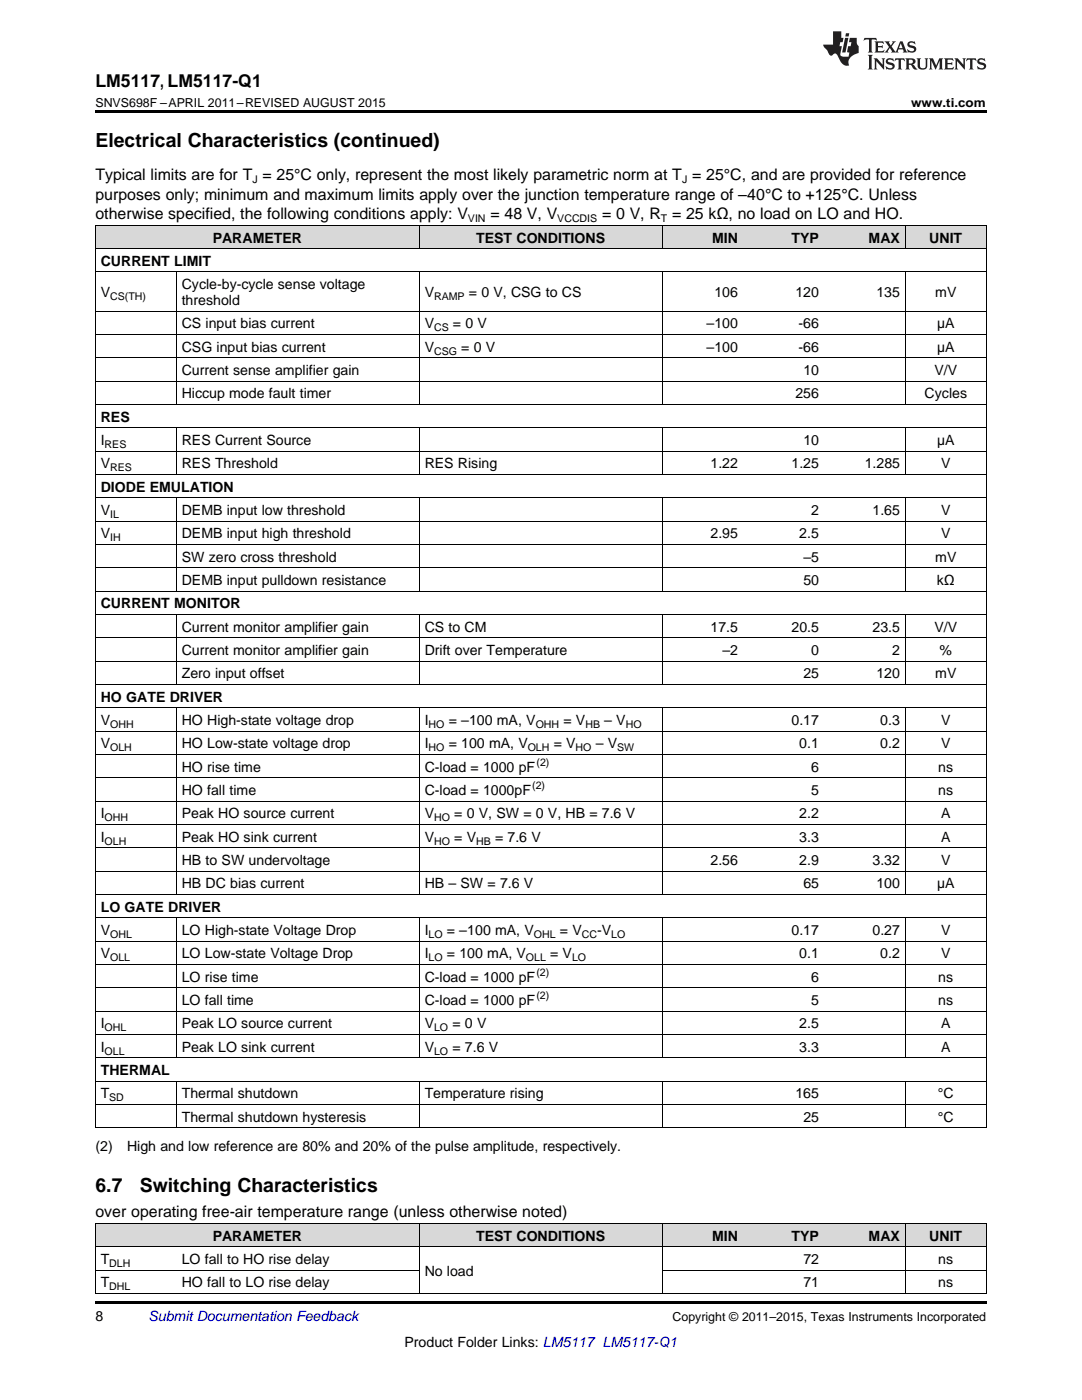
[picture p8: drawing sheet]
<svg xmlns="http://www.w3.org/2000/svg" width="216mm" height="279mm" viewBox="0 0 216 279" stroke-linecap="round" stroke-linejoin="round" font-family="sans-serif">
<defs><g id="words">
<g font-size="3.9">
<text x="19" y="29.3">Electrical Characteristics (continued)</text>
<text x="19" y="237.8">6.7</text>
<text x="27.9" y="237.8">Switching Characteristics</text>
</g>
<text font-size="3.5" x="19" y="17.3">LM5117, LM5117-Q1</text>
<g font-size="3.2">
<text x="19" y="36">Typical limits are for T = 25°C only, represent the most likely parametric norm at T = 25°C, and are provided for reference</text>
<text x="19" y="39.9">purposes only; minimum and maximum limits apply over the junction temperature range of –40°C to +125°C. Unless</text>
<text x="19" y="43.7">otherwise specified, the following conditions apply: V</text>
<text x="97.9" y="43.7">= 48 V, V</text>
<text x="120.1" y="43.7">= 0 V, R = 25 kΩ, no load on LO and HO.</text>
<text x="19" y="243">over operating free-air temperature range (unless otherwise noted)</text>
</g>
<g font-size="2.8">
<text x="20.1" y="53.1">CURRENT LIMIT</text>
<text x="42.4" y="48.4">PARAMETER</text>
<text x="95" y="48.4">TEST CONDITIONS</text>
<text x="142.1" y="48.4">MIN</text>
<text x="157.9" y="48.4">TYP</text>
<text x="173.3" y="48.4">MAX</text>
<text x="185.4" y="48.4">UNIT</text>
<text x="20.1" y="59.3">V</text>
<text x="36.3" y="57.7">Cycle-by-cycle sense voltage</text>
<text x="84.7" y="59.3">V</text>
<text x="93.6" y="59.3">= 0 V, CSG to CS</text>
<text x="142.6" y="59.3">106</text>
<text x="158.7" y="59.3">120</text>
<text x="174.9" y="59.3">135</text>
<text x="186.6" y="59.3">mV</text>
<text x="36.3" y="60.9">threshold</text>
<text x="36.3" y="65.5">CS input bias current</text>
<text x="84.7" y="65.5">V</text>
<text x="90.4" y="65.5">= 0 V</text>
<text x="141" y="65.5">–100</text>
<text x="159.3" y="65.5">-66</text>
<text x="187" y="65.5">µA</text>
<text x="36.3" y="70.2">CSG input bias current</text>
<text x="84.7" y="70.2">V</text>
<text x="92" y="70.2">= 0 V</text>
<text x="141" y="70.2">–100</text>
<text x="159.3" y="70.2">-66</text>
<text x="187" y="70.2">µA</text>
<text x="36.3" y="74.9">Current sense amplifier gain</text>
<text x="160.3" y="74.9">10</text>
<text x="186.4" y="74.9">V/V</text>
<text x="36.3" y="79.5">Hiccup mode fault timer</text>
<text x="158.7" y="79.5">256</text>
<text x="184.5" y="79.5">Cycles</text>
<text x="20.1" y="84.2">RES</text>
<text x="20.1" y="88.8">I</text>
<text x="36.3" y="88.8">RES Current Source</text>
<text x="160.3" y="88.8">10</text>
<text x="187" y="88.8">µA</text>
<text x="20.1" y="93.5">V</text>
<text x="36.3" y="93.5">RES Threshold</text>
<text x="84.7" y="93.5">RES Rising</text>
<text x="141.8" y="93.5">1.22</text>
<text x="157.9" y="93.5">1.25</text>
<text x="172.5" y="93.5">1.285</text>
<text x="187.8" y="93.5">V</text>
<text x="20.1" y="98.1">DIODE EMULATION</text>
<text x="20.1" y="102.8">V</text>
<text x="20.1" y="107.5">V</text>
<text x="36.3" y="102.8">DEMB input low threshold</text>
<text x="36.3" y="107.5">DEMB input high threshold</text>
<text x="141.8" y="107.5">2.95</text>
<text x="159.5" y="107.5">2.5</text>
<text x="161.9" y="102.8">2</text>
<text x="174.1" y="102.8">1.65</text>
<text x="187.8" y="102.8">V</text>
<text x="187.8" y="107.5">V</text>
<text x="36.3" y="112.1">SW zero cross threshold</text>
<text x="160.3" y="112.1">–5</text>
<text x="186.6" y="112.1">mV</text>
<text x="36.3" y="116.8">DEMB input pulldown resistance</text>
<text x="160.3" y="116.8">50</text>
<text x="186.9" y="116.8">kΩ</text>
<text x="20.1" y="121.4">CURRENT MONITOR</text>
<text x="36.3" y="126.1">Current monitor amplifier gain</text>
<text x="36.3" y="130.7">Current monitor amplifier gain</text>
<text x="84.7" y="126.1">CS to CM</text>
<text x="84.7" y="130.7">Drift over Temperature</text>
<text x="141.8" y="126.1">17.5</text>
<text x="144.1" y="130.7">–2</text>
<text x="157.9" y="126.1">20.5</text>
<text x="161.9" y="130.7">0</text>
<text x="174.1" y="126.1">23.5</text>
<text x="178" y="130.7">2</text>
<text x="186.4" y="126.1">V/V</text>
<text x="187.5" y="130.7">%</text>
<text x="36.3" y="135.4">Zero input offset</text>
<text x="160.3" y="135.4">25</text>
<text x="174.9" y="135.4">120</text>
<text x="186.6" y="135.4">mV</text>
<text x="20.1" y="140.1">HO GATE DRIVER</text>
<text x="20.1" y="144.7">V</text>
<text x="20.1" y="149.4">V</text>
<text x="36.3" y="144.7">HO High-state voltage drop</text>
<text x="36.3" y="149.4">HO Low-state voltage drop</text>
<text x="84.7" y="144.7">I</text>
<text x="84.7" y="149.4">I</text>
<text x="89.5" y="144.7">= –100 mA, V</text>
<text x="89.5" y="149.4">= 100 mA, V</text>
<text x="110.5" y="149.4">= V</text>
<text x="112.4" y="144.7">= V</text>
<text x="118.9" y="149.4">– V</text>
<text x="120.6" y="144.7">– V</text>
<text x="157.9" y="144.7">0.17</text>
<text x="159.5" y="149.4">0.1</text>
<text x="175.6" y="144.7">0.3</text>
<text x="175.6" y="149.4">0.2</text>
<text x="187.8" y="144.7">V</text>
<text x="187.8" y="149.4">V</text>
<text x="36.3" y="154">HO rise time</text>
<text x="84.7" y="154">C-load = 1000 pF</text>
<text x="161.9" y="154">6</text>
<text x="187.2" y="154">ns</text>
<text x="36.3" y="158.7">HO fall time</text>
<text x="84.7" y="158.7">C-load = 1000pF</text>
<text x="161.9" y="158.7">5</text>
<text x="187.2" y="158.7">ns</text>
<text x="20.1" y="163.3">I</text>
<text x="20.1" y="168">I</text>
<text x="36.3" y="163.3">Peak HO source current</text>
<text x="36.3" y="168">Peak HO sink current</text>
<text x="84.7" y="163.3">V</text>
<text x="84.7" y="168">V</text>
<text x="90.6" y="163.3">= 0 V, SW = 0 V, HB = 7.6 V</text>
<text x="90.6" y="168">= V</text>
<text x="98.8" y="168">= 7.6 V</text>
<text x="159.5" y="163.3">2.2</text>
<text x="159.5" y="168">3.3</text>
<text x="187.8" y="163.3">A</text>
<text x="187.8" y="168">A</text>
<text x="36.3" y="172.6">HB to SW undervoltage</text>
<text x="141.8" y="172.6">2.56</text>
<text x="159.5" y="172.6">2.9</text>
<text x="174.1" y="172.6">3.32</text>
<text x="187.8" y="172.6">V</text>
<text x="36.3" y="177.3">HB DC bias current</text>
<text x="84.7" y="177.3">HB – SW = 7.6 V</text>
<text x="160.3" y="177.3">65</text>
<text x="174.9" y="177.3">100</text>
<text x="187" y="177.3">µA</text>
<text x="20.1" y="182">LO GATE DRIVER</text>
<text x="20.1" y="186.6">V</text>
<text x="20.1" y="191.3">V</text>
<text x="36.3" y="186.6">LO High-state Voltage Drop</text>
<text x="36.3" y="191.3">LO Low-state Voltage Drop</text>
<text x="84.7" y="186.6">I</text>
<text x="84.7" y="191.3">I</text>
<text x="89.2" y="186.6">= –100 mA, V</text>
<text x="89.2" y="191.3">= 100 mA, V</text>
<text x="109.8" y="191.3">= V</text>
<text x="111.7" y="186.6">= V</text>
<text x="119.2" y="186.6">-V</text>
<text x="157.9" y="186.6">0.17</text>
<text x="159.5" y="191.3">0.1</text>
<text x="174.1" y="186.6">0.27</text>
<text x="175.6" y="191.3">0.2</text>
<text x="187.8" y="186.6">V</text>
<text x="187.8" y="191.3">V</text>
<text x="36.3" y="195.9">LO rise time</text>
<text x="84.7" y="195.9">C-load = 1000 pF</text>
<text x="161.9" y="195.9">6</text>
<text x="187.2" y="195.9">ns</text>
<text x="36.3" y="200.6">LO fall time</text>
<text x="84.7" y="200.6">C-load = 1000 pF</text>
<text x="161.9" y="200.6">5</text>
<text x="187.2" y="200.6">ns</text>
<text x="20.1" y="205.2">I</text>
<text x="20.1" y="209.9">I</text>
<text x="36.3" y="205.2">Peak LO source current</text>
<text x="36.3" y="209.9">Peak LO sink current</text>
<text x="84.7" y="205.2">V</text>
<text x="84.7" y="209.9">V</text>
<text x="90.3" y="205.2">= 0 V</text>
<text x="90.3" y="209.9">= 7.6 V</text>
<text x="159.5" y="205.2">2.5</text>
<text x="159.5" y="209.9">3.3</text>
<text x="187.8" y="205.2">A</text>
<text x="187.8" y="209.9">A</text>
<text x="20.1" y="214.6">THERMAL</text>
<text x="20.1" y="219.2">T</text>
<text x="36.3" y="219.2">Thermal shutdown</text>
<text x="84.7" y="219.2">Temperature rising</text>
<text x="158.7" y="219.2">165</text>
<text x="187.1" y="219.2">°C</text>
<text x="36.3" y="223.9">Thermal shutdown hysteresis</text>
<text x="160.3" y="223.9">25</text>
<text x="187.1" y="223.9">°C</text>
<text x="19" y="229.7">(2)</text>
<text x="25.4" y="229.7">High and low reference are 80% and 20% of the pulse amplitude, respectively.</text>
<text x="42.4" y="247.6">PARAMETER</text>
<text x="95" y="247.6">TEST CONDITIONS</text>
<text x="142.1" y="247.6">MIN</text>
<text x="157.9" y="247.6">TYP</text>
<text x="173.3" y="247.6">MAX</text>
<text x="185.4" y="247.6">UNIT</text>
<text x="20.1" y="252.3">T</text>
<text x="20.1" y="256.9">T</text>
<text x="36.3" y="252.3">LO fall to HO rise delay</text>
<text x="36.3" y="256.9">HO fall to LO rise delay</text>
<text x="84.7" y="254.6">No load</text>
<text x="160.3" y="252.3">72</text>
<text x="160.3" y="256.9">71</text>
<text x="187.2" y="252.3">ns</text>
<text x="187.2" y="256.9">ns</text>
<text x="19" y="263.6">8</text>
<text x="80.7" y="268.9">Product Folder Links: LM5117 LM5117-Q1</text>
</g>
<text font-size="2.8" fill="#0000c8" x="29.6" y="263.6">Submit Documentation Feedback</text>
<g font-size="2.5">
<text x="19" y="21.4">SNVS698F –APRIL 2011–REVISED AUGUST 2015</text>
<text x="181.8" y="21.4">www.ti.com</text>
<text x="134.2" y="263.6">Copyright © 2011–2015, Texas Instruments Incorporated</text>
</g>
<g font-size="2.1">
<text x="50.4" y="36.6">J</text>
<text x="136.1" y="36.6">J</text>
<text x="93.4" y="44.4">VIN</text>
<text x="111.2" y="44.4">VCCDIS</text>
<text x="131.9" y="44.4">T</text>
<text x="22" y="59.9">CS(TH)</text>
<text x="86.6" y="59.9">RAMP</text>
<text x="86.6" y="66.1">CS</text>
<text x="86.6" y="70.8">CSG</text>
<text x="20.9" y="89.4">RES</text>
<text x="22" y="94.1">RES</text>
<text x="22" y="103.4">IL</text>
<text x="22" y="108">IH</text>
<text x="22" y="145.3">OHH</text>
<text x="22" y="149.9">OLH</text>
<text x="85.5" y="145.3">HO</text>
<text x="85.5" y="149.9">HO</text>
<text x="105.3" y="149.9">OLH</text>
<text x="106.9" y="145.3">OHH</text>
<text x="114.9" y="149.9">HO</text>
<text x="116.8" y="145.3">HB</text>
<text x="123.2" y="149.9">SW</text>
<text x="124.8" y="145.3">HO</text>
<text x="107" y="152.9">(2)</text>
<text x="106.2" y="157.6">(2)</text>
<text x="20.9" y="163.9">OHH</text>
<text x="86.6" y="163.9">HO</text>
<text x="20.9" y="168.6">OLH</text>
<text x="86.6" y="168.6">HO</text>
<text x="95" y="168.6">HB</text>
<text x="22" y="187.2">OHL</text>
<text x="22" y="191.8">OLL</text>
<text x="85.5" y="187.2">LO</text>
<text x="85.5" y="191.8">LO</text>
<text x="104.9" y="191.8">OLL</text>
<text x="106.5" y="187.2">OHL</text>
<text x="114.2" y="191.8">LO</text>
<text x="116.1" y="187.2">CC</text>
<text x="122" y="187.2">LO</text>
<text x="107" y="194.8">(2)</text>
<text x="107" y="199.5">(2)</text>
<text x="20.9" y="205.8">OHL</text>
<text x="86.6" y="205.8">LO</text>
<text x="20.9" y="210.5">OLL</text>
<text x="86.6" y="210.5">LO</text>
<text x="21.8" y="219.8">SD</text>
<text x="21.8" y="252.8">DLH</text>
<text x="21.8" y="257.5">DHL</text>
</g>
</g></defs>
<g fill="#d8d8d8">
<path d="M19 244.2h16.2v4.7h-16.2z"/>
<path d="M35.2 244.2h48.5v4.7h-48.5z"/>
<path d="M83.7 244.2h48.5v4.7h-48.5z"/>
<path d="M132.2 244.2h16.1v4.7h-16.1z"/>
<path d="M148.3 244.2h16.2v4.7h-16.2z"/>
<path d="M164.5 244.2h16.2v4.7h-16.2z"/>
<path d="M180.7 244.2h16.1v4.7h-16.1z"/>
<path d="M19 45h16.2v4.7h-16.2z"/>
<path d="M35.2 45h48.5v4.7h-48.5z"/>
<path d="M83.7 45h48.5v4.7h-48.5z"/>
<path d="M132.2 45h16.1v4.7h-16.1z"/>
<path d="M148.3 45h16.2v4.7h-16.2z"/>
<path d="M164.5 45h16.2v4.7h-16.2z"/>
<path d="M180.7 45h16.1v4.7h-16.1z"/>
</g>
<path d="M19 22h177.8v.5h-177.8zM19 258.2h.2zM83.6 258.2h.1zM132.1 258.2h.1zM148.2 258.2h.1zM164.4 258.2h.1zM180.6 258.2h.1zM196.7 258.2h.1zM19 259.7h177.8v.5h-177.8z" fill="#000"/>
<g fill="none" stroke="#000" stroke-width=".2">
<path d="M19 54.3h177.8M19 49.6h177.8M19 45h177.8M19.1 45v180.1M35.2 54.3v26.5M83.6 45v4.7M83.6 54.3v26.5M132.1 45v4.7M132.1 54.3v26.5M180.6 45v4.7M180.6 54.3v26.5M196.8 45v180.1"/>
<path d="M19 76.1h177.8M19 71.4h177.8M19 66.8h177.8M19 62.1h177.8M19 99.4h177.8M19 94.7h177.8M19 90h177.8M19 85.4h177.8M19 80.7h177.8M35.2 85.4v9.4M35.2 99.4v18.6M83.6 85.4v9.4"/>
<path d="M83.6 99.4v18.6M132.1 85.4v9.4M132.1 99.4v18.6M180.6 85.4v9.4M180.6 99.4v18.6M19 118h177.8M19 113.3h177.8M19 108.7h177.8M19 104h177.8M19 136.6h177.8M19 132h177.8M19 127.3h177.8"/>
<path d="M19 122.6h177.8M35.2 122.7v14M83.6 122.7v14M132.1 122.7v14M180.6 122.7v14M19 159.9h177.8M19 155.2h177.8M19 150.6h177.8M19 145.9h177.8M19 141.3h177.8M35.2 141.3v37.3M83.6 141.3v37.3"/>
<path d="M132.1 141.3v37.3M180.6 141.3v37.3M19 178.5h177.8M19 173.9h177.8M19 169.2h177.8M19 164.6h177.8M19 197.1h177.8M19 192.5h177.8M19 187.8h177.8M19 183.2h177.8M35.2 183.2v28M83.6 183.2v28"/>
<path d="M132.1 183.2v28M180.6 183.2v28M19 215.8h177.8M19 211.1h177.8M19 206.5h177.8M19 201.8h177.8M35.2 215.8v9.3M83.6 215.8v9.3M132.1 215.8v9.3M180.6 215.8v9.3M19 225.1h177.8M19 220.4h177.8"/>
<path d="M19 258.1h177.8M19 253.5h64.7M19 248.8h177.8M19 244.2h177.8M19.1 244.2v14M83.6 244.2v14M132.1 244.2v14M132.2 253.5h64.6M180.6 244.2v14M196.8 244.2v14"/>
</g>
<g fill="#231f20">
<path d="M172.5 7.6l-.1 .5 .4-.2h.6v.1v2.1l-.2 .4h.9l-.2-.4v-2.1l.1-.1h.5l.5 .2-.2-.5zM174.5 8.3l.2 .3v1.5l-.2 .4h1.8l.2-.6a1.04 1.04 0 0 1-1.3 .2v-.7h.6l.3 .2v-.6l-.3 .2h-.6v-.6l.8-.1 .4 .3-.2-.5zM176.5 8.3l.9 1.1-.9 1.1h.8l-.2-.2 .4-.7 .5 .7-.2 .2h1.5l-.2-.2 .2-.4h.9l.1 .4-.2 .2h1l-.3-.3-.7-1.9h-.5l-.9 2-.8-1 .9-1h-.8l.1 .3-.4 .5-.3-.6 .1-.2zM179.7 8.6l.4 1h-.7zM181.3 8.4a.63 .63 0 0 0-.2 .7 .63 .63 0 0 0 .6 .4l.6 .2 .1 .2a.75 .75 0 0 1-.7 .4 .75 .75 0 0 1-.6-.5l.1 .7 .1-.1a1.11 1.11 0 0 0 1.5-.6 1.13 1.13 0 0 0-1.2-.8l-.1-.4a1.04 1.04 0 0 1 1.2 .2l-.2-.5-.2 .1-.4-.2zM173.2 10.9l.2 .4v2.2l-.2 .4h1l-.3-.4v-2.2l.3-.4zM174.3 11.6l.3 .4v1.5l-.3 .4h.8l-.2-.4v-1.3l1.5 1.7v-1.9l.2-.4h-.7l.2 .4v.9l-1.1-1.3zM177 11.8a.62 .62 0 0 0-.2 .7 .62 .62 0 0 0 .6 .4l.6 .1 .1 .3a.76 .76 0 0 1-.7 .3 .76 .76 0 0 1-.7-.4l.2 .7 .1-.1a1.11 1.11 0 0 0 1.5-.6 1.13 1.13 0 0 0-1.2-.8l-.1-.4a1.04 1.04 0 0 1 1.2 .2l-.2-.6-.2 .1-.5-.1zM178.7 11.6l-.2 .6a.61 .61 0 0 1 .8-.3v1.6l-.2 .4h.9l-.2-.4v-1.6a.63 .63 0 0 1 .7 .3l-.1-.6zM180.6 11.6l.3 .4v1.5l-.3 .4h1l-.2-.2-.1-.8 .6 .2a.76 .76 0 0 0 1.2 .7l-1-1a.58 .58 0 0 0 .6-.5 .58 .58 0 0 0-.5-.6zM181.4 11.9h.1a.45 .45 0 0 1 .5 .1 .45 .45 0 0 1 .1 .5l-.8 .2zM182.9 11.6l.2 .2a2.17 2.17 0 0 0 .3 1.9 .99 .99 0 0 0 1.6-.6v-1.1l.2-.4h-.7l.2 .2a1.92 1.92 0 0 1-.2 1.8 .6 .6 0 0 1-.9-.5v-1.1l.2-.4zM185.4 11.6l.2 .4v1.5l-.2 .4h.7l-.2-.4v-1.4l.8 1.8 .8-1.8v1.4l-.2 .4h.9l-.2-.4v-1.5l.2-.4h-.8l-.6 1.5-.6-1.5zM188.4 11.6l.2 .4v1.5l-.2 .4h1.8l.1-.6a1.04 1.04 0 0 1-1.2 .1v-.6h.5l.4 .2v-.6l-.4 .2h-.5v-.7h.8l.3 .3-.1-.6zM190.5 11.6l.2 .4v1.5l-.2 .4h.7l-.2-.4v-1.3l1.5 1.7v-1.9l.2-.4h-.7l.2 .4v.9l-1.1-1.3zM192.9 11.6l-.1 .6a.61 .61 0 0 1 .7-.3l.1 1.6-.3 .4h1l-.3-.4 .1-1.6a.63 .63 0 0 1 .7 .3l-.1-.6zM195.2 11.8a.62 .62 0 0 0-.2 .7 .62 .62 0 0 0 .6 .4l.6 .1 .1 .3a.76 .76 0 0 1-.7 .3 .76 .76 0 0 1-.6-.4l.1 .7 .1-.1a1.11 1.11 0 0 0 1.6-.6 1.13 1.13 0 0 0-1.3-.8l-.1-.4a1.04 1.04 0 0 1 1.2 .2l-.1-.6-.2 .1-.5-.1z"/>
<path d="M166.2 6.3v2.6h-1.9v.4l.8 .9a.91 .91 0 0 0 1 .8 .56 .56 0 0 1 .5-.3 .56 .56 0 0 1 .5 .3l.4 .8a1.53 1.53 0 0 0 1.9 1.2 1.54 1.54 0 0 1 1-2.1l.9-.3v-1.4a1.52 1.52 0 0 1-.4-1.6h-1.3l-.2 .8h.5l-.2 .8h-.5l-.1 1v.2l.4 .1-.2 .8a1.93 1.93 0 0 1-1.6-.3l.3-1.8h-.5l.2-.8h.4l.2-.8h-.4v-1.3zM168.6 7.6l-.6 2.9h.7l.6-2.9zM168.8 6.6l-.1 .7h.6l.2-.7z"/>
</g>
<use href="#words"/>
</svg>
